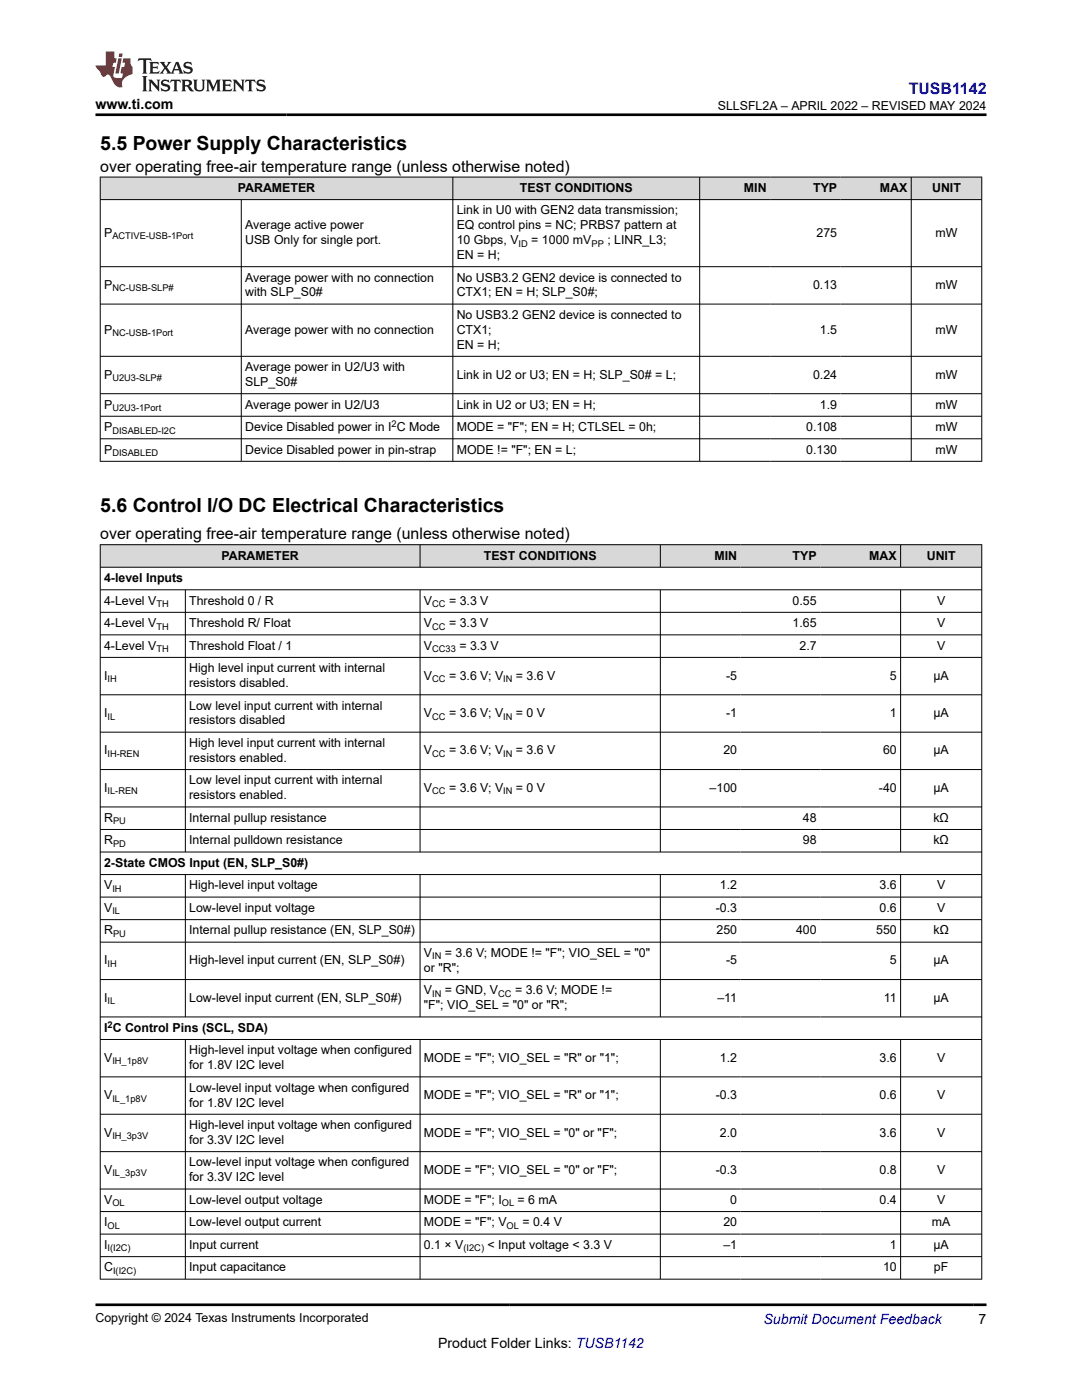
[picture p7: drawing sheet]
<svg xmlns="http://www.w3.org/2000/svg" width="216mm" height="279mm" viewBox="0 0 216 279" stroke-linecap="round" stroke-linejoin="round" font-family="sans-serif">
<defs><g id="words">
<g font-size="3.9">
<text x="20" y="29.9">5.5 Power Supply Characteristics</text>
<text x="20" y="102.2">5.6 Control I/O DC Electrical Characteristics</text>
</g>
<text font-size="3.2" fill="#00f" x="181.3" y="18.7">TUSB1142</text>
<g font-size="3.2">
<text x="20" y="34.3">over operating free-air temperature range (unless otherwise noted)</text>
<text x="20" y="107.7">over operating free-air temperature range (unless otherwise noted)</text>
</g>
<g font-size="2.8">
<text x="19.1" y="21.8">www.ti.com</text>
<text x="87.4" y="269">Product Folder Links: TUSB1142</text>
<text x="195.3" y="264.2">7</text>
</g>
<text font-size="2.8" fill="#00f" x="152.4" y="264.2">Submit Document Feedback</text>
<g font-size="2.5">
<text x="143.2" y="21.9">SLLSFL2A – APRIL 2022 – REVISED MAY 2024</text>
<text x="47.5" y="38.3">PARAMETER</text>
<text x="103.7" y="38.3">TEST CONDITIONS</text>
<text x="148.5" y="38.3">MIN</text>
<text x="162.2" y="38.3">TYP</text>
<text x="175.6" y="38.3">MAX</text>
<text x="186" y="38.3">UNIT</text>
<text x="20.8" y="47.2">P</text>
<text x="48.9" y="45.8">Average active power</text>
<text x="91.1" y="42.8">Link in U0 with GEN2 data transmission;</text>
<text x="91.1" y="45.8">EQ control pins = NC; PRBS7 pattern at</text>
<text x="162.9" y="47.2">275</text>
<text x="186.7" y="47.2">mW</text>
<text x="48.9" y="48.7">USB Only for single port.</text>
<text x="91.1" y="51.7">EN = H;</text>
<text x="91.1" y="48.7">10 Gbps, V</text>
<text x="106" y="48.7">= 1000 mV</text>
<text x="121.2" y="48.7">; LINR_L3;</text>
<text x="20.8" y="57.7">P</text>
<text x="48.9" y="56.2">Average power with no connection</text>
<text x="48.9" y="59.1">with SLP_S0#</text>
<text x="91.1" y="56.2">No USB3.2 GEN2 device is connected to</text>
<text x="91.1" y="59.1">CTX1; EN = H; SLP_S0#;</text>
<text x="162.2" y="57.7">0.13</text>
<text x="186.7" y="57.7">mW</text>
<text x="91.1" y="63.6">No USB3.2 GEN2 device is connected to</text>
<text x="20.8" y="66.6">P</text>
<text x="48.9" y="66.6">Average power with no connection</text>
<text x="91.1" y="66.6">CTX1;</text>
<text x="91.1" y="69.6">EN = H;</text>
<text x="163.6" y="66.6">1.5</text>
<text x="186.7" y="66.6">mW</text>
<text x="20.8" y="75.6">P</text>
<text x="48.9" y="74.1">Average power in U2/U3 with</text>
<text x="48.9" y="77">SLP_S0#</text>
<text x="91.1" y="75.6">Link in U2 or U3; EN = H; SLP_S0# = L;</text>
<text x="162.2" y="75.6">0.24</text>
<text x="186.7" y="75.6">mW</text>
<text x="20.8" y="81.5">P</text>
<text x="48.9" y="81.5">Average power in U2/U3</text>
<text x="91.1" y="81.5">Link in U2 or U3; EN = H;</text>
<text x="163.6" y="81.5">1.9</text>
<text x="186.7" y="81.5">mW</text>
<text x="20.8" y="86">P</text>
<text x="48.9" y="86">Device Disabled power in I C Mode</text>
<text x="91.1" y="86">MODE = &quot;F&quot;; EN = H; CTLSEL = 0h;</text>
<text x="160.9" y="86">0.108</text>
<text x="186.7" y="86">mW</text>
<text x="20.8" y="90.5">P</text>
<text x="48.9" y="90.5">Device Disabled power in pin-strap</text>
<text x="91.1" y="90.5">MODE != &quot;F&quot;; EN = L;</text>
<text x="160.9" y="90.5">0.130</text>
<text x="186.7" y="90.5">mW</text>
<text x="44.2" y="111.7">PARAMETER</text>
<text x="96.5" y="111.7">TEST CONDITIONS</text>
<text x="142.6" y="111.7">MIN</text>
<text x="158.2" y="111.7">TYP</text>
<text x="173.5" y="111.7">MAX</text>
<text x="184.9" y="111.7">UNIT</text>
<text x="20.8" y="116.2">4-level Inputs</text>
<text x="20.8" y="120.7">4-Level V</text>
<text x="20.8" y="125.2">4-Level V</text>
<text x="37.8" y="120.7">Threshold 0 / R</text>
<text x="37.8" y="125.2">Threshold R/ Float</text>
<text x="84.6" y="120.7">V</text>
<text x="84.6" y="125.2">V</text>
<text x="89.6" y="120.7">= 3.3 V</text>
<text x="89.6" y="125.2">= 3.3 V</text>
<text x="158.2" y="120.7">0.55</text>
<text x="158.2" y="125.2">1.65</text>
<text x="187" y="120.7">V</text>
<text x="187" y="125.2">V</text>
<text x="20.8" y="129.7">4-Level V</text>
<text x="37.8" y="129.7">Threshold Float / 1</text>
<text x="84.6" y="129.7">V</text>
<text x="91.7" y="129.7">= 3.3 V</text>
<text x="159.5" y="129.7">2.7</text>
<text x="187" y="129.7">V</text>
<text x="20.8" y="135.6">I</text>
<text x="37.8" y="134.2">High level input current with internal</text>
<text x="37.8" y="137.1">resistors disabled.</text>
<text x="84.6" y="135.6">V</text>
<text x="89.6" y="135.6">= 3.6 V; V</text>
<text x="103" y="135.6">= 3.6 V</text>
<text x="144.9" y="135.6">-5</text>
<text x="177.6" y="135.6">5</text>
<text x="186.3" y="135.6">µA</text>
<text x="20.8" y="143.1">I</text>
<text x="37.8" y="141.6">Low level input current with internal</text>
<text x="84.6" y="143.1">V</text>
<text x="89.6" y="143.1">= 3.6 V; V</text>
<text x="103" y="143.1">= 0 V</text>
<text x="144.9" y="143.1">-1</text>
<text x="177.6" y="143.1">1</text>
<text x="186.3" y="143.1">µA</text>
<text x="37.8" y="144.6">resistors disabled</text>
<text x="37.8" y="149.1">High level input current with internal</text>
<text x="20.8" y="150.6">I</text>
<text x="37.8" y="152">resistors enabled.</text>
<text x="84.6" y="150.6">V</text>
<text x="89.6" y="150.6">= 3.6 V; V</text>
<text x="103" y="150.6">= 3.6 V</text>
<text x="144.3" y="150.6">20</text>
<text x="176.2" y="150.6">60</text>
<text x="186.3" y="150.6">µA</text>
<text x="20.8" y="158">I</text>
<text x="37.8" y="156.5">Low level input current with internal</text>
<text x="37.8" y="159.5">resistors enabled.</text>
<text x="84.6" y="158">V</text>
<text x="89.6" y="158">= 3.6 V; V</text>
<text x="103" y="158">= 0 V</text>
<text x="141.6" y="158">–100</text>
<text x="175.4" y="158">-40</text>
<text x="186.3" y="158">µA</text>
<text x="20.8" y="164">R</text>
<text x="37.8" y="164">Internal pullup resistance</text>
<text x="160.2" y="164">48</text>
<text x="186.3" y="164">kΩ</text>
<text x="20.8" y="168.5">R</text>
<text x="20.8" y="173">2-State CMOS Input (EN, SLP_S0#)</text>
<text x="37.8" y="168.5">Internal pulldown resistance</text>
<text x="160.2" y="168.5">98</text>
<text x="186.3" y="168.5">kΩ</text>
<text x="20.8" y="177.5">V</text>
<text x="37.8" y="177.5">High-level input voltage</text>
<text x="143.7" y="177.5">1.2</text>
<text x="175.5" y="177.5">3.6</text>
<text x="187" y="177.5">V</text>
<text x="20.8" y="182">V</text>
<text x="37.8" y="182">Low-level input voltage</text>
<text x="142.8" y="182">-0.3</text>
<text x="175.5" y="182">0.6</text>
<text x="187" y="182">V</text>
<text x="20.8" y="186.5">R</text>
<text x="37.8" y="186.5">Internal pullup resistance (EN, SLP_S0#)</text>
<text x="84.6" y="191">V</text>
<text x="88.8" y="191">= 3.6 V; MODE != &quot;F&quot;; VIO_SEL = &quot;0&quot;</text>
<text x="143" y="186.5">250</text>
<text x="158.8" y="186.5">400</text>
<text x="174.8" y="186.5">550</text>
<text x="186.2" y="186.5">kΩ</text>
<text x="20.8" y="192.5">I</text>
<text x="37.8" y="192.5">High-level input current (EN, SLP_S0#)</text>
<text x="84.6" y="194">or &quot;R&quot;;</text>
<text x="144.9" y="192.5">-5</text>
<text x="177.6" y="192.5">5</text>
<text x="186.3" y="192.5">µA</text>
<text x="20.8" y="199.9">I</text>
<text x="37.8" y="199.9">Low-level input current (EN, SLP_S0#)</text>
<text x="84.6" y="201.4">&quot;F&quot;; VIO_SEL = &quot;0&quot; or &quot;R&quot;;</text>
<text x="84.6" y="198.5">V</text>
<text x="88.8" y="198.5">= GND, V</text>
<text x="102.8" y="198.5">= 3.6 V; MODE !=</text>
<text x="143.2" y="199.9">–11</text>
<text x="176.4" y="199.9">11</text>
<text x="186.3" y="199.9">µA</text>
<text x="20.8" y="205.9">I C Control Pins (SCL, SDA)</text>
<text x="20.8" y="211.9">V</text>
<text x="37.8" y="210.4">High-level input voltage when configured</text>
<text x="37.8" y="213.4">for 1.8V I2C level</text>
<text x="84.6" y="211.9">MODE = &quot;F&quot;; VIO_SEL = &quot;R&quot; or &quot;1&quot;;</text>
<text x="143.7" y="211.9">1.2</text>
<text x="175.5" y="211.9">3.6</text>
<text x="187" y="211.9">V</text>
<text x="20.8" y="219.4">V</text>
<text x="37.8" y="217.9">Low-level input voltage when configured</text>
<text x="37.8" y="220.8">for 1.8V I2C level</text>
<text x="84.6" y="219.4">MODE = &quot;F&quot;; VIO_SEL = &quot;R&quot; or &quot;1&quot;;</text>
<text x="142.8" y="219.4">-0.3</text>
<text x="175.5" y="219.4">0.6</text>
<text x="187" y="219.4">V</text>
<text x="20.8" y="226.8">V</text>
<text x="37.8" y="225.3">High-level input voltage when configured</text>
<text x="84.6" y="226.8">MODE = &quot;F&quot;; VIO_SEL = &quot;0&quot; or &quot;F&quot;;</text>
<text x="143.7" y="226.8">2.0</text>
<text x="175.5" y="226.8">3.6</text>
<text x="187" y="226.8">V</text>
<text x="37.8" y="228.3">for 3.3V I2C level</text>
<text x="37.8" y="232.8">Low-level input voltage when configured</text>
<text x="20.8" y="234.3">V</text>
<text x="37.8" y="235.8">for 3.3V I2C level</text>
<text x="84.6" y="234.3">MODE = &quot;F&quot;; VIO_SEL = &quot;0&quot; or &quot;F&quot;;</text>
<text x="142.8" y="234.3">-0.3</text>
<text x="175.5" y="234.3">0.8</text>
<text x="187" y="234.3">V</text>
<text x="20.8" y="240.3">V</text>
<text x="20.8" y="244.8">I</text>
<text x="37.8" y="240.3">Low-level output voltage</text>
<text x="37.8" y="244.8">Low-level output current</text>
<text x="84.6" y="240.3">MODE = &quot;F&quot;; I</text>
<text x="84.6" y="244.8">MODE = &quot;F&quot;; V</text>
<text x="103.3" y="240.3">= 6 mA</text>
<text x="104.2" y="244.8">= 0.4 V</text>
<text x="144.3" y="244.8">20</text>
<text x="145.7" y="240.3">0</text>
<text x="175.5" y="240.3">0.4</text>
<text x="186" y="244.8">mA</text>
<text x="187" y="240.3">V</text>
<text x="20.8" y="249.3">I</text>
<text x="37.8" y="249.3">Input current</text>
<text x="84.6" y="249.3">0.1 × V</text>
<text x="97.3" y="249.3">&lt; Input voltage &lt; 3.3 V</text>
<text x="144.3" y="249.3">–1</text>
<text x="177.6" y="249.3">1</text>
<text x="186.3" y="249.3">µA</text>
<text x="20.8" y="253.8">C</text>
<text x="37.8" y="253.8">Input capacitance</text>
<text x="176.2" y="253.8">10</text>
<text x="186.4" y="253.8">pF</text>
<text x="19.1" y="263.9">Copyright © 2024 Texas Instruments Incorporated</text>
</g>
<g font-size="1.9">
<text x="22.4" y="47.7">ACTIVE-USB-1Port</text>
<text x="103.5" y="49.2">ID</text>
<text x="118" y="49.2">PP</text>
<text x="22.4" y="58.2">NC-USB-SLP#</text>
<text x="22.4" y="67.1">NC-USB-1Port</text>
<text x="22.4" y="76">U2U3-SLP#</text>
<text x="22.4" y="82">U2U3-1Port</text>
<text x="22.4" y="86.5">DISABLED-I2C</text>
<text x="78.1" y="85.2">2</text>
<text x="22.4" y="91">DISABLED</text>
<text x="31.2" y="121.2">TH</text>
<text x="31.2" y="125.7">TH</text>
<text x="86.2" y="121.2">CC</text>
<text x="86.2" y="125.7">CC</text>
<text x="31.2" y="130.2">TH</text>
<text x="86.2" y="130.2">CC33</text>
<text x="21.5" y="136.1">IH</text>
<text x="86.2" y="136.1">CC</text>
<text x="100.4" y="136.1">IN</text>
<text x="21.5" y="143.6">IL</text>
<text x="86.2" y="143.6">CC</text>
<text x="100.4" y="143.6">IN</text>
<text x="21.5" y="151.1">IH-REN</text>
<text x="86.2" y="151.1">CC</text>
<text x="100.4" y="151.1">IN</text>
<text x="21.5" y="158.5">IL-REN</text>
<text x="86.2" y="158.5">CC</text>
<text x="100.4" y="158.5">IN</text>
<text x="22.6" y="164.5">PU</text>
<text x="22.6" y="169">PD</text>
<text x="22.4" y="178">IH</text>
<text x="22.4" y="182.5">IL</text>
<text x="22.6" y="187">PU</text>
<text x="86.2" y="191.5">IN</text>
<text x="21.5" y="193">IH</text>
<text x="21.5" y="200.4">IL</text>
<text x="86.2" y="198.9">IN</text>
<text x="99.4" y="198.9">CC</text>
<text x="21.5" y="205.1">2</text>
<text x="22.4" y="212.4">IH_1p8V</text>
<text x="22.4" y="219.8">IL_1p8V</text>
<text x="22.4" y="227.3">IH_3p3V</text>
<text x="22.4" y="234.8">IL_3p3V</text>
<text x="21.5" y="245.2">OL</text>
<text x="22.4" y="240.8">OL</text>
<text x="100.1" y="240.8">OL</text>
<text x="101.1" y="245.2">OL</text>
<text x="21.5" y="249.7">I(I2C)</text>
<text x="92.5" y="249.7">(I2C)</text>
<text x="22.6" y="254.2">I(I2C)</text>
</g>
</g></defs>
<g fill="#d8d8d8">
<path d="M20 35.3h175.9v4.5h-175.9z" fill-rule="evenodd"/>
<path d="M20.1 35.4h70.2v4.4h-70.2z" fill-rule="evenodd"/>
<path d="M90.4 35.4h49.2v4.4h-49.2z" fill-rule="evenodd"/>
<path d="M139.7 35.4h14v4.4h-14z" fill-rule="evenodd"/>
<path d="M153.7 35.4h14.1v4.4h-14.1z" fill-rule="evenodd"/>
<path d="M167.8 35.4h14v4.4h-14z" fill-rule="evenodd"/>
<path d="M181.9 35.4h13.9v4.4h-13.9z" fill-rule="evenodd"/>
</g>
<g fill="none" stroke="#000" stroke-width=".2">
<path d="M19.9 35.3h176.1M19.9 39.8h176.1M20 35.3v56.8M48.1 39.8v52.3M90.4 35.3v56.8M139.6 35.3v56.8M181.8 35.3v56.8M195.9 35.3v56.8M19.9 53.2h176.1M19.9 60.7h176.1M19.9 71.1h176.1M19.9 78.6h176.1"/>
<path d="M19.9 83.1h176.1M19.9 87.6h176.1M19.9 92.1h176.1"/>
</g>
<g fill="#d8d8d8">
<path d="M20 108.7h175.9v4.5h-175.9z" fill-rule="evenodd"/>
<path d="M20.1 108.8h63.7v4.3h-63.7z" fill-rule="evenodd"/>
<path d="M83.9 108.8h47.8v4.3h-47.8z" fill-rule="evenodd"/>
<path d="M131.8 108.8h16v4.3h-16z" fill-rule="evenodd"/>
<path d="M147.8 108.8h15.9v4.3h-15.9z" fill-rule="evenodd"/>
<path d="M163.7 108.8h15.9v4.3h-15.9z" fill-rule="evenodd"/>
<path d="M179.8 108.8h16v4.3h-16z" fill-rule="evenodd"/>
</g>
<g fill="none" stroke="#000" stroke-width=".2">
<path d="M19.9 108.7h176.1M19.9 113.2h176.1M19.9 117.7h176.1M20 108.6v146.7M37 117.7v52.4M83.8 108.6v4.7M83.8 117.7v52.4M131.8 108.6v4.7M131.8 117.7v52.4M179.7 108.6v4.7M179.7 117.7v52.4M195.9 108.6v146.7"/>
<path d="M19.9 122.2h176.1M19.9 126.7h176.1M19.9 131.2h176.1M19.9 138.7h176.1M19.9 146.1h176.1M19.9 153.6h176.1M19.9 161h176.1M19.9 165.5h176.1M19.9 170h176.1M19.9 174.5h176.1M19.9 179h176.1M37 174.5v28.5"/>
<path d="M83.8 174.5v28.5M131.8 174.5v28.5M179.7 174.5v28.5M19.9 183.5h176.1M19.9 188h176.1M19.9 195.5h176.1M19.9 203h176.1M19.9 207.5h176.1M19.9 214.9h176.1M37 207.5v47.8M83.8 207.5v47.8M131.8 207.5v47.8"/>
<path d="M179.7 207.5v47.8M19.9 222.4h176.1M19.9 229.8h176.1M19.9 237.3h176.1M19.9 241.8h176.1M19.9 246.3h176.1M19.9 250.8h176.1M19.9 255.3h176.1"/>
</g>
<path d="M27.7 11.6l-.2 .6 .5-.2h.6v.1v2.2l-.2 .4h1l-.2-.4v-2.2v-.1h.5l.5 .2-.1-.6zM29.8 12.4l.2 .3v1.6l-.2 .4h1.9l.1-.6a1.08 1.08 0 0 1-1.3 .2v-.7h.6l.4 .2v-.7l-.4 .2h-.6v-.5l.2-.2a1 1 0 0 1 1 .3l-.1-.5zM31.8 12.4l1 1.1-1 1.2h.9l-.2-.2 .4-.8 .5 .8-.2 .2h1.6l-.2-.2 .1-.5h1l.1 .5-.1 .2h.9l-.2-.4-.8-1.9h-.5l-1 2.1-.8-1.1 .9-1h-.8l.2 .2-.5 .6-.3-.6 .1-.2zM35.2 12.8l.4 1h-.8zM36.8 12.5a.65 .65 0 0 0-.2 .7 .65 .65 0 0 0 .6 .5l.7 .1 .1 .3a.79 .79 0 0 1-.7 .4 .79 .79 0 0 1-.7-.5l.1 .7 .2-.1a.93 .93 0 0 0 1.1 0 .93 .93 0 0 0 .4-.9 1.46 1.46 0 0 0-1.2-.6l-.1-.3a1.09 1.09 0 0 1 1.2 .2l-.2-.6-.1 .1-.6-.2zM28.4 15.2l.2 .4v2.2l-.2 .4h1l-.2-.4v-2.2l.2-.4zM29.6 15.9l.2 .4v1.5l-.2 .4h.8l-.3-.4v-1.3l1.7 1.8v-2l.2-.4h-.8l.2 .2 .1 1.1-1.2-1.3zM32.3 16a.65 .65 0 0 0-.2 .8 .65 .65 0 0 0 .7 .4l.6 .2 .1 .2a.79 .79 0 0 1-.7 .4 .79 .79 0 0 1-.7-.5l.1 .7 .2-.1a.93 .93 0 0 0 1.1 .1 .93 .93 0 0 0 .4-1 1.46 1.46 0 0 0-1.2-.5l-.1-.4a1.09 1.09 0 0 1 1.2 .2l-.2-.6-.1 .1-.6-.1zM34.1 15.9l-.1 .6a.63 .63 0 0 1 .7-.3l.1 1.6-.3 .4h1l-.2-.4v-1.6a.66 .66 0 0 1 .8 .3l-.1-.6zM36.2 15.9l.2 .4v1.5l-.2 .4h.9l-.2-.2v-.7h.5l.1 .2a.79 .79 0 0 0 1.2 .6l-1-.9a.61 .61 0 0 0 .6-.6 .61 .61 0 0 0-.5-.7zM36.9 16.2h.2a.47 .47 0 0 1 .5 .1 .47 .47 0 0 1 .1 .5l-.2 .1-.6 .1zM38.5 15.9l.2 .2a2.27 2.27 0 0 0 .4 2 1.04 1.04 0 0 0 1.7-.7v-1.3l.2-.2h-.8l.2 .4v1.1a.6 .6 0 0 1-.6 .6 .6 .6 0 0 1-.6-.6v-1.1l.3-.4zM41.1 15.9l.2 .4v1.5l-.2 .4h.7l-.2-.4v-1.4l.9 1.9 .8-1.9v1.4l-.2 .4h1l-.3-.4v-1.5l.3-.4h-.8l-.7 1.5-.7-1.5zM44.3 15.9l.2 .4v1.5l-.2 .4h1.9l.1-.6a1.09 1.09 0 0 1-1.3 .2v-.7h.6l.4 .2v-.6l-.4 .2h-.6v-.6l.2-.1a1.01 1.01 0 0 1 1 .3l-.1-.6zM46.4 15.9l.3 .4v1.5l-.3 .4h.8l-.2-.4v-1.3l1.6 1.8v-2l.2-.4h-.7l.2 .2v1.1l-1.2-1.3zM49 15.9l-.1 .6a.63 .63 0 0 1 .8-.3v1.6l-.3 .4h1l-.2-.4v-1.6a.66 .66 0 0 1 .8 .3l-.1-.6zM51.4 16a.65 .65 0 0 0-.2 .8 .65 .65 0 0 0 .6 .4l.6 .2 .2 .2a.79 .79 0 0 1-.8 .4 .79 .79 0 0 1-.6-.5l.1 .7 .2-.1a.93 .93 0 0 0 1 .1 .93 .93 0 0 0 .5-1 1.46 1.46 0 0 0-1.3-.5l-.1-.4a1.09 1.09 0 0 1 1.3 .2l-.2-.6-.2 .1-.5-.1z" fill="#231f20"/>
<path d="M21.1 10.3v2.7h-2.1l.1 .4 .9 1a.95 .95 0 0 0 .9 .9 .59 .59 0 0 1 .6-.4 .59 .59 0 0 1 .5 .3l.4 .8a1.59 1.59 0 0 0 2.1 1.4 1.61 1.61 0 0 1 1-2.3l1-.3-.1-1.5a1.59 1.59 0 0 1-.4-1.7h-1.4l-.2 .9h.5l-.1 .9h-.5l-.2 .9v.3l.4 .1-.2 .9h-.6a.73 .73 0 0 1-1.1-.7l.3-1.5h-.5l.2-.9h.5l.2-.9h-.5v-1.3zM23.6 11.6l-.6 3.1h.7l.6-3.1zM23.8 10.7l-.1 .6h.7l.1-.6z" fill="#ed1c24"/>
<path d="M19.1 22.9h177.8M19.1 260.4h177.8" fill="none" stroke="#000" stroke-width=".53"/>
<use href="#words"/>
</svg>
